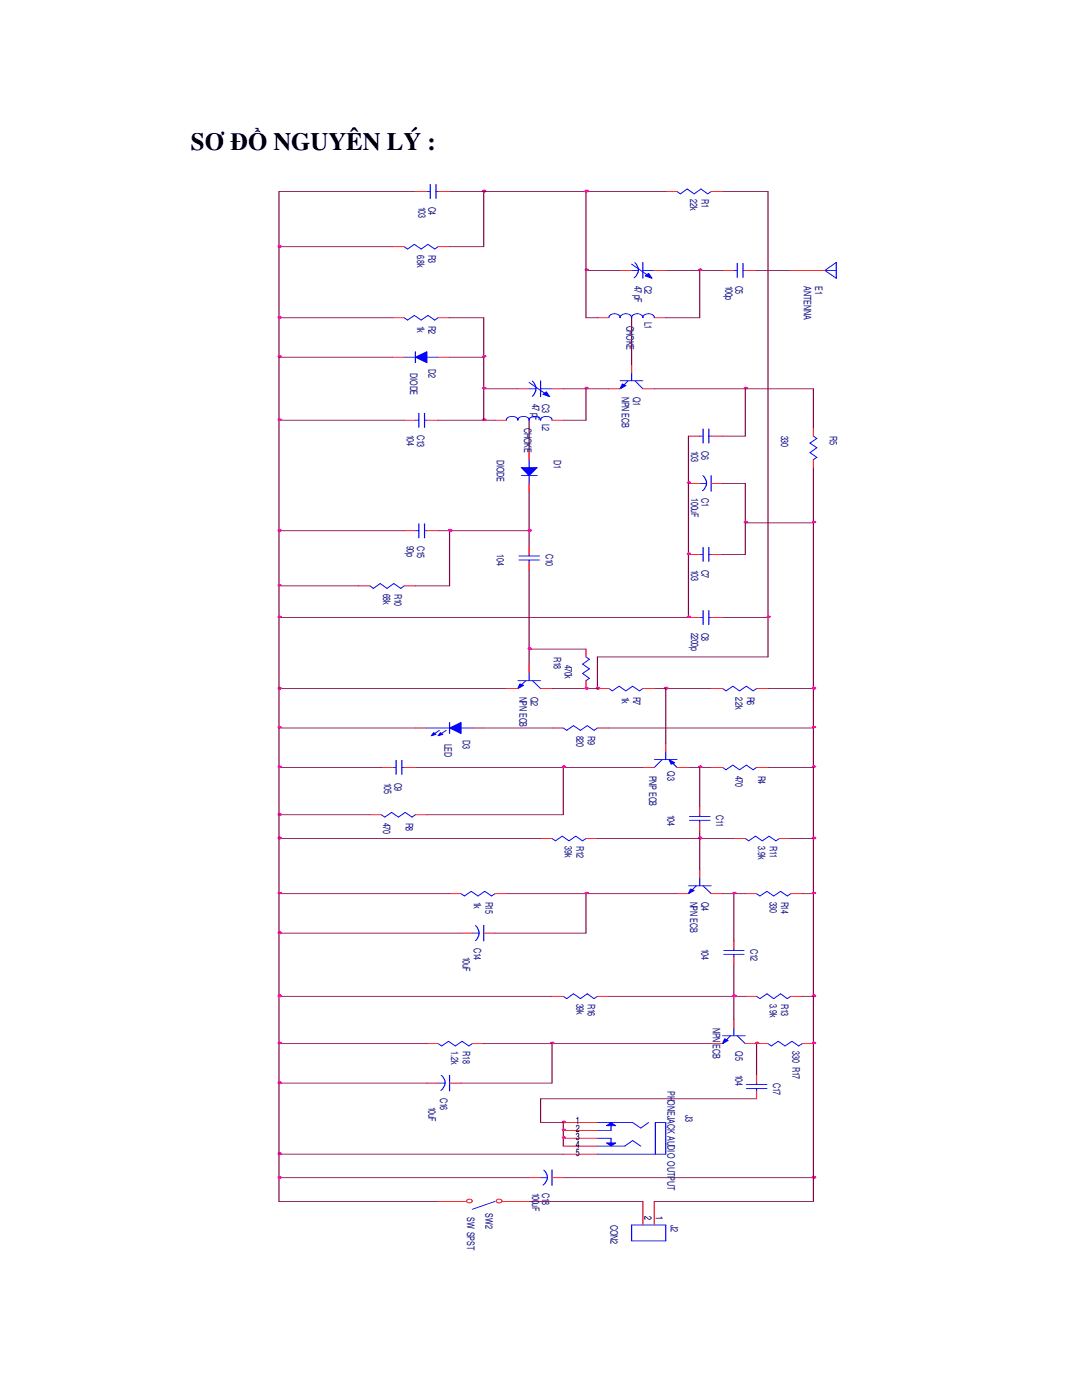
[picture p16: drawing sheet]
<svg xmlns="http://www.w3.org/2000/svg" width="216mm" height="279mm" viewBox="0 0 216 279" stroke-linecap="round" stroke-linejoin="round" font-family="sans-serif">
<defs><g id="words">
<text font-size="5" x="38.1" y="30">SƠ ĐỒ NGUYÊN LÝ :</text>
<g font-size="2" fill="#000080">
<text x="83.5" y="41.2" transform="rotate(90 83.5 41.2)">103</text>
<text x="85.5" y="41.2" transform="rotate(90 85.5 41.2)">C4</text>
<text x="137.7" y="39.8" transform="rotate(90 137.7 39.8)">22k</text>
<text x="140" y="39.8" transform="rotate(90 140 39.8)">R1</text>
<text x="83.2" y="50.8" transform="rotate(90 83.2 50.8)">6.8k</text>
<text x="85.5" y="50.8" transform="rotate(90 85.5 50.8)">R3</text>
<text x="126.6" y="57" transform="rotate(90 126.6 57)">47 pF</text>
<text x="128.6" y="57" transform="rotate(90 128.6 57)">C2</text>
<text x="144.7" y="57" transform="rotate(90 144.7 57)">100p</text>
<text x="146.8" y="57" transform="rotate(90 146.8 57)">C5</text>
<text x="160.4" y="57.1" transform="rotate(90 160.4 57.1)">ANTENNA</text>
<text x="162.6" y="57.1" transform="rotate(90 162.6 57.1)">E1</text>
<text x="83.2" y="65" transform="rotate(90 83.2 65)">1k</text>
<text x="85.5" y="65" transform="rotate(90 85.5 65)">R2</text>
<text x="125" y="65" transform="rotate(90 125 65)">CHOKE</text>
<text x="128.6" y="64.2" transform="rotate(90 128.6 64.2)">L1</text>
<text x="81.9" y="74.5" transform="rotate(90 81.9 74.5)">DIODE</text>
<text x="85.5" y="73.7" transform="rotate(90 85.5 73.7)">D2</text>
<text x="106.2" y="80.6" transform="rotate(90 106.2 80.6)">47 pF</text>
<text x="108.2" y="80.6" transform="rotate(90 108.2 80.6)">C3</text>
<text x="124.1" y="79.2" transform="rotate(90 124.1 79.2)">NPN ECB</text>
<text x="126.4" y="79.2" transform="rotate(90 126.4 79.2)">Q1</text>
<text x="81.2" y="86.9" transform="rotate(90 81.2 86.9)">104</text>
<text x="83.2" y="86.9" transform="rotate(90 83.2 86.9)">C13</text>
<text x="104.6" y="85.5" transform="rotate(90 104.6 85.5)">CHOKE</text>
<text x="108.2" y="84.7" transform="rotate(90 108.2 84.7)">L2</text>
<text x="155.9" y="87" transform="rotate(90 155.9 87)">330</text>
<text x="165.6" y="87" transform="rotate(90 165.6 87)">R5</text>
<text x="99.1" y="91.8" transform="rotate(90 99.1 91.8)">DIODE</text>
<text x="110.5" y="91.8" transform="rotate(90 110.5 91.8)">D1</text>
<text x="137.9" y="90" transform="rotate(90 137.9 90)">103</text>
<text x="140" y="90" transform="rotate(90 140 90)">C6</text>
<text x="137.9" y="99.5" transform="rotate(90 137.9 99.5)">100uF</text>
<text x="140" y="99.5" transform="rotate(90 140 99.5)">C1</text>
<text x="81.2" y="108.9" transform="rotate(90 81.2 108.9)">90p</text>
<text x="83.2" y="108.9" transform="rotate(90 83.2 108.9)">C15</text>
<text x="99.1" y="110.7" transform="rotate(90 99.1 110.7)">104</text>
<text x="108.9" y="110.7" transform="rotate(90 108.9 110.7)">C10</text>
<text x="137.9" y="113.7" transform="rotate(90 137.9 113.7)">103</text>
<text x="140" y="113.7" transform="rotate(90 140 113.7)">C7</text>
<text x="76.5" y="118.5" transform="rotate(90 76.5 118.5)">68k</text>
<text x="78.7" y="118.5" transform="rotate(90 78.7 118.5)">R10</text>
<text x="110.5" y="131.1" transform="rotate(90 110.5 131.1)">R18</text>
<text x="137.9" y="126.2" transform="rotate(90 137.9 126.2)">2200p</text>
<text x="140" y="126.2" transform="rotate(90 140 126.2)">C8</text>
<text x="112.7" y="132.7" transform="rotate(90 112.7 132.7)">470k</text>
<text x="103.7" y="139" transform="rotate(90 103.7 139)">NPN ECB</text>
<text x="105.9" y="139" transform="rotate(90 105.9 139)">Q2</text>
<text x="124.1" y="139" transform="rotate(90 124.1 139)">1k</text>
<text x="126.4" y="139" transform="rotate(90 126.4 139)">R7</text>
<text x="146.8" y="139" transform="rotate(90 146.8 139)">2.2k</text>
<text x="149.1" y="139" transform="rotate(90 149.1 139)">R6</text>
<text x="88.7" y="148.5" transform="rotate(90 88.7 148.5)">LED</text>
<text x="92.3" y="147.7" transform="rotate(90 92.3 147.7)">D3</text>
<text x="115" y="146.9" transform="rotate(90 115 146.9)">820</text>
<text x="117.3" y="146.9" transform="rotate(90 117.3 146.9)">R9</text>
<text x="129.5" y="154.8" transform="rotate(90 129.5 154.8)">PNP ECB</text>
<text x="133.2" y="154" transform="rotate(90 133.2 154)">Q3</text>
<text x="146.8" y="154.8" transform="rotate(90 146.8 154.8)">470</text>
<text x="151.3" y="154.8" transform="rotate(90 151.3 154.8)">R4</text>
<text x="76.7" y="156.2" transform="rotate(90 76.7 156.2)">105</text>
<text x="78.7" y="156.2" transform="rotate(90 78.7 156.2)">C9</text>
<text x="76.5" y="164.2" transform="rotate(90 76.5 164.2)">470</text>
<text x="81" y="164.2" transform="rotate(90 81 164.2)">R8</text>
<text x="133.2" y="162.6" transform="rotate(90 133.2 162.6)">104</text>
<text x="142.9" y="162.6" transform="rotate(90 142.9 162.6)">C11</text>
<text x="112.7" y="168.9" transform="rotate(90 112.7 168.9)">39k</text>
<text x="115" y="168.9" transform="rotate(90 115 168.9)">R12</text>
<text x="151.3" y="168.9" transform="rotate(90 151.3 168.9)">3.9k</text>
<text x="153.6" y="168.9" transform="rotate(90 153.6 168.9)">R11</text>
<text x="94.6" y="180" transform="rotate(90 94.6 180)">1k</text>
<text x="96.9" y="180" transform="rotate(90 96.9 180)">R15</text>
<text x="137.7" y="180" transform="rotate(90 137.7 180)">NPN ECB</text>
<text x="140" y="180" transform="rotate(90 140 180)">Q4</text>
<text x="153.6" y="180" transform="rotate(90 153.6 180)">330</text>
<text x="155.9" y="180" transform="rotate(90 155.9 180)">R14</text>
<text x="92.3" y="191" transform="rotate(90 92.3 191)">10uF</text>
<text x="94.6" y="189.2" transform="rotate(90 94.6 189.2)">C14</text>
<text x="140" y="189.4" transform="rotate(90 140 189.4)">104</text>
<text x="149.7" y="189.4" transform="rotate(90 149.7 189.4)">C12</text>
<text x="115" y="200.4" transform="rotate(90 115 200.4)">39k</text>
<text x="117.3" y="200.4" transform="rotate(90 117.3 200.4)">R16</text>
<text x="153.6" y="200.4" transform="rotate(90 153.6 200.4)">3.9k</text>
<text x="155.9" y="200.4" transform="rotate(90 155.9 200.4)">R13</text>
<text x="90" y="209.8" transform="rotate(90 90 209.8)">1.2k</text>
<text x="92.3" y="209.8" transform="rotate(90 92.3 209.8)">R18</text>
<text x="142.2" y="205.1" transform="rotate(90 142.2 205.1)">NPN ECB</text>
<text x="146.8" y="209.8" transform="rotate(90 146.8 209.8)">Q5</text>
<text x="158.1" y="209.8" transform="rotate(90 158.1 209.8)">330 R17</text>
<text x="146.8" y="214.6" transform="rotate(90 146.8 214.6)">104</text>
<text x="85.5" y="220.9" transform="rotate(90 85.5 220.9)">10uF</text>
<text x="87.8" y="219.2" transform="rotate(90 87.8 219.2)">C16</text>
<text x="133.2" y="217.7" transform="rotate(90 133.2 217.7)">PHONEJACK AUDIO OUTPUT</text>
<text x="154.3" y="216.2" transform="rotate(90 154.3 216.2)">C17</text>
<text x="136.8" y="222.5" transform="rotate(90 136.8 222.5)">J3</text>
<text x="106.2" y="238" transform="rotate(90 106.2 238)">100uF</text>
<text x="108.2" y="238" transform="rotate(90 108.2 238)">C18</text>
<text x="93.2" y="243" transform="rotate(90 93.2 243)">SW SPST</text>
<text x="96.9" y="242.1" transform="rotate(90 96.9 242.1)">SW2</text>
<text x="121.8" y="244.5" transform="rotate(90 121.8 244.5)">CON2</text>
<text x="133.9" y="244.5" transform="rotate(90 133.9 244.5)">J2</text>
</g>
<g font-size="2">
<text x="114.9" y="224.4">1</text>
<text x="114.9" y="225.9">2</text>
<text x="114.9" y="227.5">3</text>
<text x="114.9" y="229.1">4</text>
<text x="114.9" y="230.7">5</text>
<text x="128.6" y="242.6" transform="rotate(90 128.6 242.6)">2</text>
<text x="130.9" y="242.6" transform="rotate(90 130.9 242.6)">1</text>
</g>
</g></defs>
<path d="M55.7 49.2h22.7M55.7 63.4h22.7M55.7 162.6h18.1M160.1 178.4h2.2" fill="none" stroke="#800040" stroke-width=".2"/>
<path d="M55.5 162.4l.5-.1 .1 .2-.3 .3-.3-.2z" fill-rule="evenodd" fill="#f0f"/>
<path d="M55.5 162.4l.5-.1 .1 .2-.3 .3-.3-.2z" fill="none" stroke="#f0f" stroke-width=".2"/>
<path d="M55.7 63.4v7.9M55.7 83.9h24.9" fill="none" stroke="#800040" stroke-width=".2"/>
<path d="M55.5 71h.3l.3 .1-.3 .2-.3-.1z" fill-rule="evenodd" fill="#f0f"/>
<path d="M55.5 71h.3l.3 .1-.3 .2-.3-.1z" fill="none" stroke="#f0f" stroke-width=".2"/>
<path d="M55.7 105.9h24.9M55.7 137.4h45.3" fill="none" stroke="#800040" stroke-width=".2"/>
<path d="M76.1 162.6l.7 .5 1.3-1 1.4 1 1.4-1 1.3 1 .7-.5M94.2 186.2h1.4M94.9 184.7l.4 .6 .3 .9M95.6 186.2l-.3 1-.4 .5M96.5 184.7v3.1" fill="none" stroke="#00f" stroke-width=".2"/>
<path d="M73.8 162.6h2.3M82.9 162.6h2.3M92 186.2h2.2M96.5 186.2h2.3" fill="none" stroke="#f00" stroke-width=".2"/>
<path d="M55.5 137.2l.5-.1 .1 .2-.3 .3-.3-.1z" fill-rule="evenodd" fill="#f0f"/>
<path d="M55.5 137.2l.5-.1 .1 .2-.3 .3-.3-.1z" fill="none" stroke="#f0f" stroke-width=".2"/>
<path d="M112.4 235h49.9" fill="none" stroke="#800040" stroke-width=".2"/>
<path d="M162.1 234.8l.3-.1 .3 .1a.3 .3 0 0 1-.3 .4 .3 .3 0 0 1-.3-.4z" fill-rule="evenodd" fill="#f0f"/>
<path d="M162.1 234.8l.3-.1 .3 .1a.3 .3 0 0 1-.3 .4 .3 .3 0 0 1-.3-.4z" fill="none" stroke="#f0f" stroke-width=".2"/>
<path d="M55.7 38.2v11" fill="none" stroke="#800040" stroke-width=".2"/>
<path d="M55.5 49h.5l.1 .1-.3 .3-.3-.1z" fill-rule="evenodd" fill="#f0f"/>
<path d="M55.5 49h.5l.1 .1-.3 .3-.3-.1z" fill="none" stroke="#f0f" stroke-width=".2"/>
<path d="M112.4 224v1.6" fill="none" stroke="#800040" stroke-width=".2"/>
<path d="M112.2 223.8l.3-.1 .3 .1a.3 .3 0 0 1-.3 .4 .3 .3 0 0 1-.3-.4z" fill-rule="evenodd" fill="#f0f"/>
<path d="M112.2 223.8l.3-.1 .3 .1a.3 .3 0 0 1-.3 .4 .3 .3 0 0 1-.3-.4z" fill="none" stroke="#f0f" stroke-width=".2"/>
<path d="M103.5 111.8h4.2M103.5 111h4.2M105.6 110.7v.3M105.6 111.8v.4" fill="none" stroke="#00f" stroke-width=".2"/>
<path d="M105.6 109.1v1.6M105.6 112.2v1.6" fill="none" stroke="#f00" stroke-width=".2"/>
<path d="M108.3 78.7l.7-.5 .7 1z" fill="#00f"/>
<path d="M105.6 77.6h1.3M105.6 76.3l3.2 2.2M106.2 76l.6 .9 .1 .7M106.9 77.6a2.15 2.15 0 0 1-.7 1.5M107.9 76v3.2M107.9 77.6h2.3M108.3 78.7l.7-.5 .7 1zM85.2 145.3h4.5M89.7 144.2v2.2M92 145.3h2.2" fill="none" stroke="#00f" stroke-width=".2"/>
<path d="M103.3 77.6h2.3M110.2 77.6h2.2" fill="none" stroke="#f00" stroke-width=".2"/>
<path d="M144.2 123.2h9M55.7 167.3v11.1M116.9 178.4v7.8" fill="none" stroke="#800040" stroke-width=".2"/>
<path d="M89.7 145.3l2.3-1.1v2.2z" fill-rule="evenodd" fill="#00f"/>
<path d="M89.7 145.3l2.3-1.1v2.2z" fill="none" stroke="#00f" stroke-width=".2"/>
<path d="M86.5 146.2l.5 .4-.9 .3z" fill-rule="evenodd" fill="#00f"/>
<path d="M86.5 146.2l.5 .4-.9 .3z" fill="none" stroke="#00f" stroke-width=".2"/>
<path d="M87.9 146.2l.4 .4-.9 .3z" fill-rule="evenodd" fill="#00f"/>
<path d="M87.7 145.8l-1.4 .9M87.9 146.2l.4 .4-.9 .3zM89 145.8l-1.3 .9" fill="none" stroke="#00f" stroke-width=".2"/>
<path d="M82.9 145.3h2.3M94.2 145.3h2.3" fill="none" stroke="#f00" stroke-width=".2"/>
<path d="M55.7 71.3h22.7M126 63.4v9.5M96.5 83.9h2.3M105.6 83.9v6.3M89.7 105.9v11M105.6 105.9v3.2M101 178.4h15.9M55.7 186.2v12.6M146.4 198.8v4.7" fill="none" stroke="#800040" stroke-width=".2"/>
<path d="M96.3 83.6h.5l.2 .1-.6 .1z" fill-rule="evenodd" fill="#f0f"/>
<path d="M96.3 83.6h.5l.2 .1-.6 .1z" fill="none" stroke="#f0f" stroke-width=".2"/>
<path d="M151 54h6.8M55.7 153.2v9.4M112.4 153.2v9.4M107.9 219.3h43.1M112.4 225.6v1.6" fill="none" stroke="#800040" stroke-width=".2"/>
<path d="M146.4 54h.7M147.1 52.5v2.9M148.3 54h.4M148.3 52.5v2.9M92 178.4l.7 .4 1.3-.9 1.4 .9 1.3-.9 1.4 .9 .7-.4M110.2 167.3l.6 .5 1.4-.9 1.3 .9 1.4-.9 1.3 .9 .7-.5" fill="none" stroke="#00f" stroke-width=".2"/>
<path d="M144.2 54h2.2M148.7 54h2.3M89.7 178.4h2.3M98.8 178.4h2.2M107.9 167.3h2.3M116.9 167.3h2.3" fill="none" stroke="#f00" stroke-width=".2"/>
<path d="M112.3 225.3l.6 .1-.6 .2-.1-.2z" fill-rule="evenodd" fill="#f0f"/>
<path d="M112.3 225.3l.6 .1-.6 .2-.1-.2z" fill="none" stroke="#f0f" stroke-width=".2"/>
<path d="M112.3 226.9l.6 .1-.6 .1-.1-.1z" fill-rule="evenodd" fill="#f0f"/>
<path d="M112.3 226.9l.6 .1-.6 .1-.1-.1z" fill="none" stroke="#f0f" stroke-width=".2"/>
<path d="M132.8 54h6.8M105.6 129.5v3.2M55.7 239.8h31.7" fill="none" stroke="#800040" stroke-width=".2"/>
<path d="M123.7 76h4.6M125.3 76l-1.6 1.6M126 74.4v1.6M126.7 76l1.6 1.6M126 244.5h6.8v3.2h-6.8z" fill="none" stroke="#00f" stroke-width=".2"/>
<path d="M128.3 239.8v4.7M130.6 239.8v4.7" fill="none" stroke="#f00" stroke-width=".2"/>
<path d="M124.2 76.6l.7 .4-1.2 .6z" fill="#00f"/>
<path d="M124.2 76.6l.7 .4-1.2 .6z" fill="none" stroke="#00f" stroke-width=".2"/>
<path d="M121.5 77.6h2.2M126 72.9v1.5M128.3 77.6h2.3" fill="none" stroke="#f00" stroke-width=".2"/>
<path d="M55.7 167.3h52.2" fill="none" stroke="#800040" stroke-width=".2"/>
<path d="M55.5 167.1l.3-.1 .3 .1a.3 .3 0 0 1-.3 .4 .3 .3 0 0 1-.3-.4z" fill-rule="evenodd" fill="#f0f"/>
<path d="M55.5 167.1l.3-.1 .3 .1a.3 .3 0 0 1-.3 .4 .3 .3 0 0 1-.3-.4z" fill="none" stroke="#f0f" stroke-width=".2"/>
<path d="M148.7 96.5v7.9" fill="none" stroke="#800040" stroke-width=".2"/>
<path d="M148.6 104.1l.4-.1 .1 .2-.3 .2-.3-.2z" fill-rule="evenodd" fill="#f0f"/>
<path d="M148.6 104.1l.4-.1 .1 .2-.3 .2-.3-.2z" fill="none" stroke="#f0f" stroke-width=".2"/>
<path d="M132.8 137.4h9.1" fill="none" stroke="#800040" stroke-width=".2"/>
<path d="M132.6 137.2l.5-.1 .2 .2-.4 .3-.3-.1z" fill-rule="evenodd" fill="#f0f"/>
<path d="M132.6 137.2l.5-.1 .2 .2-.4 .3-.3-.1z" fill="none" stroke="#f0f" stroke-width=".2"/>
<path d="M96.5 38.2v11" fill="none" stroke="#800040" stroke-width=".2"/>
<path d="M96.3 38l.3-.1 .3 .1a.3 .3 0 0 1-.3 .4 .3 .3 0 0 1-.3-.4z" fill-rule="evenodd" fill="#f0f"/>
<path d="M96.3 38l.3-.1 .3 .1a.3 .3 0 0 1-.3 .4 .3 .3 0 0 1-.3-.4z" fill="none" stroke="#f0f" stroke-width=".2"/>
<path d="M73.8 116.9l.7 .5 1.4-.9 1.3 .9 1.4-.9 1.4 .9 .6-.5M151 178.4l.6 .4 1.4-.9 1.4 .9 1.3-.9 1.4 .9 .7-.4M87.4 208.3l.7 .4 1.4-.9 1.3 .9 1.4-.9 1.4 .9 .6-.4" fill="none" stroke="#00f" stroke-width=".2"/>
<path d="M71.5 116.9h2.3M80.6 116.9h2.3M148.7 178.4h2.3M157.8 178.4h2.3M85.2 208.3h2.2M94.2 208.3h2.3" fill="none" stroke="#f00" stroke-width=".2"/>
<path d="M55.7 83.9v22M139.6 165.8v1.5M107.9 219.3v4.7" fill="none" stroke="#800040" stroke-width=".2"/>
<path d="M55.5 105.7l.5-.1 .1 .2-.3 .3-.3-.1z" fill-rule="evenodd" fill="#f0f"/>
<path d="M55.5 105.7l.5-.1 .1 .2-.3 .3-.3-.1z" fill="none" stroke="#f0f" stroke-width=".2"/>
<path d="M137.4 176.8h4.5M138.9 176.8l-1.5 1.6M139.6 175.2v1.6M140.3 176.8l1.6 1.6M87.4 216.2h1.4M88.1 214.6l.6 .8 .1 .8M88.8 216.2l-.2 .6-.6 .8M89.7 214.6v3.1" fill="none" stroke="#00f" stroke-width=".2"/>
<path d="M85.2 216.2h2.2M89.7 216.2h2.3" fill="none" stroke="#f00" stroke-width=".2"/>
<path d="M137.8 177.4l.7 .3-1.1 .7z" fill="#00f"/>
<path d="M137.8 177.4l.7 .3-1.1 .7z" fill="none" stroke="#00f" stroke-width=".2"/>
<path d="M135.1 178.4h2.3M139.6 173.6v1.6M141.9 178.4h2.3" fill="none" stroke="#f00" stroke-width=".2"/>
<path d="M139.6 54h4.6" fill="none" stroke="#800040" stroke-width=".2"/>
<path d="M139.5 53.7l.6 .1a.42 .42 0 0 1-.7 0z" fill-rule="evenodd" fill="#f0f"/>
<path d="M139.5 53.7l.6 .1a.42 .42 0 0 1-.7 0z" fill="none" stroke="#f0f" stroke-width=".2"/>
<path d="M55.7 38.2h27.2M55.7 49.2v14.2M139.6 54v9.4M112.4 83.9h4.5M55.7 116.9h15.8" fill="none" stroke="#800040" stroke-width=".2"/>
<path d="M55.5 63.2l.3-.1 .3 .1a.3 .3 0 0 1-.3 .3 .3 .3 0 0 1-.3-.3z" fill-rule="evenodd" fill="#f0f"/>
<path d="M55.5 63.2l.3-.1 .3 .1a.3 .3 0 0 1-.3 .3 .3 .3 0 0 1-.3-.3z" fill="none" stroke="#f0f" stroke-width=".2"/>
<path d="M89.7 38.2h6.8M89.7 105.9h15.9M137.4 110.7v12.5M82.9 153.2h29.5M162.3 145.3v7.9M144.2 178.4h2.2M55.7 235v4.8M112.4 227.2v1.5" fill="none" stroke="#800040" stroke-width=".2"/>
<path d="M162.2 152.9l.6 .1a.42 .42 0 0 1-.7 0z" fill-rule="evenodd" fill="#f0f"/>
<path d="M162.2 152.9l.6 .1a.42 .42 0 0 1-.7 0z" fill="none" stroke="#f0f" stroke-width=".2"/>
<path d="M121 224.7l.9-.7 1 .7z" fill="#00f"/>
<path d="M121 224.7l.9-.7 1 .7z" fill="none" stroke="#00f" stroke-width=".2"/>
<path d="M121 228.1h1.9l-1 .6z" fill="#00f"/>
<path d="M119.2 224h7l1.6 1.1 1.6-1.1M119.2 230.3h13.6v-6.3h-2v6.3M119.2 228.7h5.5l1.5-1.1 1.6 1.1M119.2 227.2h2.7v.9M121 228.1h1.9l-1 .6zM121.9 224.7v.9h-2.7" fill="none" stroke="#00f" stroke-width=".2"/>
<path d="M112.4 224h6.8M112.4 225.6h6.8M112.4 227.2h6.8M112.4 228.7h6.8M112.4 230.3h6.8" fill="none" stroke="#f00" stroke-width=".2"/>
<path d="M87.4 83.9h9.1M162.3 178.4v20.4" fill="none" stroke="#800040" stroke-width=".2"/>
<path d="M162.1 198.6l.3-.1 .3 .1a.29 .29 0 0 1-.3 .4 .29 .29 0 0 1-.3-.4z" fill-rule="evenodd" fill="#f0f"/>
<path d="M162.1 198.6l.3-.1 .3 .1a.29 .29 0 0 1-.3 .4 .29 .29 0 0 1-.3-.4z" fill="none" stroke="#f0f" stroke-width=".2"/>
<path d="M139.6 96.5h1.4M140.3 94.9a1.91 1.91 0 0 1-.1 3.1M141.9 94.9v3.1M144.2 137.4l.7 .5 1.3-1 1.4 1 1.3-1 1.4 1 .7-.5" fill="none" stroke="#00f" stroke-width=".2"/>
<path d="M137.4 96.5h2.2M141.9 96.5h2.3M141.9 137.4h2.3M151 137.4h2.2" fill="none" stroke="#f00" stroke-width=".2"/>
<path d="M144.2 87h4.5M105.6 113.8v15.7M110.2 137.4h6.7M55.7 230.3h56.7" fill="none" stroke="#800040" stroke-width=".2"/>
<path d="M55.5 230.1l.3-.1 .3 .1a.3 .3 0 0 1-.3 .4 .3 .3 0 0 1-.3-.4z" fill-rule="evenodd" fill="#f0f"/>
<path d="M55.5 230.1l.3-.1 .3 .1a.3 .3 0 0 1-.3 .4 .3 .3 0 0 1-.3-.4z" fill="none" stroke="#f0f" stroke-width=".2"/>
<path d="M80.6 71.3h2.3M82.9 70.2v2.2M85.2 71.3h2.2M139.6 123.2h.7M140.3 121.8v2.9M141.4 123.2h.5M141.4 121.8v2.9" fill="none" stroke="#00f" stroke-width=".2"/>
<path d="M137.4 123.2h2.2M141.9 123.2h2.3" fill="none" stroke="#f00" stroke-width=".2"/>
<path d="M82.9 71.3l2.3-1.1v2.2z" fill-rule="evenodd" fill="#00f"/>
<path d="M80.6 63.4l.7 .5 1.4-1 1.3 1 1.4-1 1.3 1 .7-.5M82.9 71.3l2.3-1.1v2.2zM139.6 110.7h.7M140.3 109.2v2.9M141.4 110.7h.5M141.4 109.2v2.9" fill="none" stroke="#00f" stroke-width=".2"/>
<path d="M78.4 71.3h2.2M78.4 63.4h2.2M87.4 71.3h2.3M87.4 63.4h2.3M137.4 110.7h2.2M141.9 110.7h2.3" fill="none" stroke="#f00" stroke-width=".2"/>
<path d="M144.2 110.7h4.5M112.4 153.2h15.9M121.5 198.8h24.9M162.3 235v4.8" fill="none" stroke="#800040" stroke-width=".2"/>
<path d="M112.2 152.9l.3-.1 .4 .2-.4 .2-.3-.1z" fill-rule="evenodd" fill="#f0f"/>
<path d="M112.2 152.9l.3-.1 .4 .2-.4 .2-.3-.1z" fill="none" stroke="#f0f" stroke-width=".2"/>
<path d="M96.5 38.2h20.4M116.9 54h6.8M96.5 77.6v6.3M144.2 96.5h4.5M92 216.2h18.2M162.3 208.3v26.7" fill="none" stroke="#800040" stroke-width=".2"/>
<g fill="none" stroke="#00f" stroke-width=".2">
<path d="M121.5 63.4a1.2 1.2 0 0 1 1.1-.8 1.2 1.2 0 0 1 1.1 .8 1.23 1.23 0 0 1 1.2-.8 1.23 1.23 0 0 1 1.1 .8 1.21 1.21 0 0 1 1.1-.8 1.21 1.21 0 0 1 1.2 .8M128.3 63.4a1.22 1.22 0 0 1 1.1-.8 1.22 1.22 0 0 1 1.2 .8M82.9 105.9h.7M83.6 104.5v2.9M84.7 105.9h.5M84.7 104.5v2.9M116.9 131.1l.7 .5-1.4 .9 1.4 1-1.4 .9 1.4 1-.7 .4M78.4 153.2h.6M79 151.7v2.9M80.2 153.2h.4M80.2 151.7v2.9M112.4 145.3l.7 .5 1.3-1 1.4 1 1.4-1 1.3 1 .7-.5"/>
<path d="M137.6 163.7h4.1M137.6 162.9h4.1M139.6 162.6v.3M139.6 163.7v.5"/>
</g>
<path d="M119.2 63.4h2.3M130.6 63.4h2.2M80.6 105.9h2.3M85.2 105.9h2.2M116.9 129.5v1.6M116.9 135.8v1.6M76.1 153.2h2.3M80.6 153.2h2.3M110.2 145.3h2.2M119.2 145.3h2.3M139.6 161v1.6M139.6 164.2v1.6" fill="none" stroke="#f00" stroke-width=".2"/>
<path d="M116.8 53.7l.6 .1a.42 .42 0 0 1-.7 0z" fill-rule="evenodd" fill="#f0f"/>
<path d="M116.8 53.7l.6 .1a.42 .42 0 0 1-.7 0z" fill="none" stroke="#f0f" stroke-width=".2"/>
<path d="M85.2 38.2h.7M85.9 36.8v2.8M87 38.2h.4M87 36.8v2.8M164.6 54l2.3-1.6v3.1zM164.6 54h2.3M144.4 190.5h4.1M144.4 189.7h4.1M146.4 189.4v.3M146.4 190.5v.5" fill="none" stroke="#00f" stroke-width=".2"/>
<path d="M82.9 38.2h2.3M87.4 38.2h2.3M157.8 54h6.8M146.4 187.8v1.6M146.4 191v1.5" fill="none" stroke="#f00" stroke-width=".2"/>
<path d="M137.4 87v9.5M55.7 116.9v6.3M153.2 137.4h9.1M153.2 153.2h9.1" fill="none" stroke="#800040" stroke-width=".2"/>
<path d="M137.2 96.2h.4l.2 .1-.3 .2-.4-.2z" fill-rule="evenodd" fill="#f0f"/>
<path d="M137.2 96.2h.4l.2 .1-.3 .2-.4-.2z" fill="none" stroke="#f0f" stroke-width=".2"/>
<path d="M119.2 131.1v6.3M96.5 145.3h13.7M146.4 178.4v9.4M160.1 198.8h2.2M55.7 230.3v4.7" fill="none" stroke="#800040" stroke-width=".2"/>
<path d="M148.7 167.3l.7 .5 1.3-.9 1.4 .9 1.4-.9 1.3 .9 .7-.5M151 198.8l.6 .5 1.4-1 1.4 1 1.3-1 1.4 1 .7-.5" fill="none" stroke="#00f" stroke-width=".2"/>
<path d="M146.4 167.3h2.3M155.5 167.3h2.3M148.7 198.8h2.3M157.8 198.8h2.3" fill="none" stroke="#f00" stroke-width=".2"/>
<path d="M119 137.2l.5-.1 .2 .2-.4 .3-.3-.1z" fill-rule="evenodd" fill="#f0f"/>
<path d="M119 137.2l.5-.1 .2 .2-.4 .3-.3-.1z" fill="none" stroke="#f0f" stroke-width=".2"/>
<path d="M107.9 235h1.3M108.5 233.5a1.88 1.88 0 0 1 .7 1.5M109.2 235l-.1 .7-.7 .8M110.2 233.5v3.1" fill="none" stroke="#00f" stroke-width=".2"/>
<path d="M105.6 235h2.3M110.2 235h2.2" fill="none" stroke="#f00" stroke-width=".2"/>
<path d="M151 208.3v6.3" fill="none" stroke="#800040" stroke-width=".2"/>
<path d="M150.9 208l.5 .1a.42 .42 0 0 1-.7 0z" fill-rule="evenodd" fill="#f0f"/>
<path d="M150.9 208l.5 .1a.42 .42 0 0 1-.7 0z" fill="none" stroke="#f0f" stroke-width=".2"/>
<path d="M110.2 208.3h31.7" fill="none" stroke="#800040" stroke-width=".2"/>
<path d="M110 208h.4l.2 .1-.4 .2-.3-.2z" fill-rule="evenodd" fill="#f0f"/>
<path d="M110 208h.4l.2 .1-.4 .2-.3-.2z" fill="none" stroke="#f0f" stroke-width=".2"/>
<path d="M144.2 206.7h4.5M145.8 206.7l-1.6 1.6M146.4 205.1v1.6M147.1 206.7l1.6 1.6" fill="none" stroke="#00f" stroke-width=".2"/>
<path d="M144.6 207.3l.7 .3-1.1 .7z" fill="#00f"/>
<path d="M104 94.9h3.2M105.6 91.7v1.6M105.6 94.9v1.6M144.6 207.3l.7 .3-1.1 .7z" fill="none" stroke="#00f" stroke-width=".2"/>
<path d="M141.9 208.3h2.3M146.4 203.5v1.6M148.7 208.3h2.3" fill="none" stroke="#f00" stroke-width=".2"/>
<path d="M104 93.3h3.2l-1.6 1.6z" fill-rule="evenodd" fill="#00f"/>
<path d="M104 93.3h3.2l-1.6 1.6z" fill="none" stroke="#00f" stroke-width=".2"/>
<path d="M105.6 90.2v1.5M105.6 96.5v1.5" fill="none" stroke="#f00" stroke-width=".2"/>
<path d="M116.9 77.6h4.6" fill="none" stroke="#800040" stroke-width=".2"/>
<path d="M116.8 77.3l.6 .1a.42 .42 0 0 1-.7 0z" fill-rule="evenodd" fill="#f0f"/>
<path d="M116.8 77.3l.6 .1a.42 .42 0 0 1-.7 0z" fill="none" stroke="#f0f" stroke-width=".2"/>
<path d="M162.3 137.4v7.9" fill="none" stroke="#800040" stroke-width=".2"/>
<path d="M162.1 145.1l.3-.1 .4 .1a.42 .42 0 0 1-.7 0z" fill-rule="evenodd" fill="#f0f"/>
<path d="M162.1 145.1l.3-.1 .4 .1a.42 .42 0 0 1-.7 0z" fill="none" stroke="#f0f" stroke-width=".2"/>
<path d="M153.2 123.2v7.9M110.2 208.3v7.9M55.7 235h49.9" fill="none" stroke="#800040" stroke-width=".2"/>
<path d="M55.5 234.8h.5l.1 .2-.3 .2-.3-.1z" fill-rule="evenodd" fill="#f0f"/>
<path d="M55.5 234.8h.5l.1 .2-.3 .2-.3-.1z" fill="none" stroke="#f0f" stroke-width=".2"/>
<path d="M162.3 167.3v11.1" fill="none" stroke="#800040" stroke-width=".2"/>
<path d="M162.1 178.2l.3-.1 .4 .1a.42 .42 0 0 1-.7 0z" fill-rule="evenodd" fill="#f0f"/>
<path d="M162.1 178.2l.3-.1 .4 .1a.42 .42 0 0 1-.7 0z" fill="none" stroke="#f0f" stroke-width=".2"/>
<path d="M132.8 63.4h6.8M105.6 129.5h11.3" fill="none" stroke="#800040" stroke-width=".2"/>
<path d="M105.4 129.3l.3-.1 .3 .1a.3 .3 0 0 1-.3 .4 .3 .3 0 0 1-.3-.4z" fill-rule="evenodd" fill="#f0f"/>
<path d="M105.4 129.3l.3-.1 .3 .1a.3 .3 0 0 1-.3 .4 .3 .3 0 0 1-.3-.4z" fill="none" stroke="#f0f" stroke-width=".2"/>
<path d="M141.9 153.2h-2.3v7.8" fill="none" stroke="#800040" stroke-width=".2"/>
<path d="M139.5 152.9l.6 .1a.42 .42 0 0 1-.7 0z" fill-rule="evenodd" fill="#f0f"/>
<path d="M139.5 152.9l.6 .1a.42 .42 0 0 1-.7 0z" fill="none" stroke="#f0f" stroke-width=".2"/>
<path d="M89.7 63.4h6.8M105.6 98v7.9M55.7 137.4v7.9M121.5 145.3h40.8" fill="none" stroke="#800040" stroke-width=".2"/>
<path d="M105.4 105.7l.3-.1 .3 .1a.3 .3 0 0 1-.3 .4 .3 .3 0 0 1-.3-.4z" fill-rule="evenodd" fill="#f0f"/>
<path d="M105.4 105.7l.3-.1 .3 .1a.3 .3 0 0 1-.3 .4 .3 .3 0 0 1-.3-.4z" fill="none" stroke="#f0f" stroke-width=".2"/>
<path d="M139.6 87h.7M140.3 85.6v2.8M141.4 87h.5M141.4 85.6v2.8M103.3 135.8h4.6M104.9 135.8l-1.6 1.6M105.6 134.3v1.5M106.3 135.8l1.6 1.6" fill="none" stroke="#00f" stroke-width=".2"/>
<path d="M137.4 87h2.2M141.9 87h2.3" fill="none" stroke="#f00" stroke-width=".2"/>
<path d="M103.8 136.5l.7 .3-1.2 .6z" fill="#00f"/>
<path d="M103.8 136.5l.7 .3-1.2 .6zM148.9 217.3h4.1M148.9 216.5h4.1M151 216.2v.3M151 217.3v.4" fill="none" stroke="#00f" stroke-width=".2"/>
<path d="M101 137.4h2.3M105.6 132.7v1.6M107.9 137.4h2.3M151 214.6v1.6M151 217.7v1.6" fill="none" stroke="#f00" stroke-width=".2"/>
<path d="M116.9 77.6v6.3M130.6 77.6h18.1" fill="none" stroke="#800040" stroke-width=".2"/>
<path d="M148.6 77.3h.4l.1 .1-.3 .2-.3-.2z" fill-rule="evenodd" fill="#f0f"/>
<path d="M148.6 77.3h.4l.1 .1-.3 .2-.3-.2z" fill="none" stroke="#f0f" stroke-width=".2"/>
<path d="M130.6 137.4h2.2M55.7 153.2h20.4M162.3 153.2v14.1" fill="none" stroke="#800040" stroke-width=".2"/>
<path d="M162.1 167.1l.3-.1 .3 .1a.29 .29 0 0 1-.3 .4 .29 .29 0 0 1-.3-.4z" fill-rule="evenodd" fill="#f0f"/>
<path d="M162.1 167.1l.3-.1 .3 .1a.29 .29 0 0 1-.3 .4 .29 .29 0 0 1-.3-.4z" fill="none" stroke="#f0f" stroke-width=".2"/>
<path d="M80.6 49.2l.7 .5 1.4-.9 1.3 .9 1.4-.9 1.3 .9 .7-.5M82.9 83.9h.7M83.6 82.5v2.8M84.7 83.9h.5M84.7 82.5v2.8" fill="none" stroke="#00f" stroke-width=".2"/>
<path d="M78.4 49.2h2.2M87.4 49.2h2.3M80.6 83.9h2.3M85.2 83.9h2.2" fill="none" stroke="#f00" stroke-width=".2"/>
<path d="M137.4 153.2h2.2M55.7 186.2h36.3" fill="none" stroke="#800040" stroke-width=".2"/>
<path d="M55.5 186h.5l.1 .1-.3 .3-.3-.1z" fill-rule="evenodd" fill="#f0f"/>
<path d="M55.5 186h.5l.1 .1-.3 .3-.3-.1z" fill="none" stroke="#f0f" stroke-width=".2"/>
<path d="M162.3 93.3v11.1M119.2 131.1h34M55.7 198.8v9.5h29.5" fill="none" stroke="#800040" stroke-width=".2"/>
<path d="M55.5 208l.3-.1 .3 .2-.3 .2-.3-.1z" fill-rule="evenodd" fill="#f0f"/>
<path d="M55.5 208l.3-.1 .3 .2-.3 .2-.3-.1z" fill="none" stroke="#f0f" stroke-width=".2"/>
<path d="M116.9 54v9.4M96.5 71.3v6.3M55.7 145.3h27.2M96.5 208.3h13.7" fill="none" stroke="#800040" stroke-width=".2"/>
<path d="M112.4 198.8l.7 .5 1.3-1 1.4 1 1.4-1 1.3 1 .7-.5" fill="none" stroke="#00f" stroke-width=".2"/>
<path d="M110.2 198.8h2.2M119.2 198.8h2.3" fill="none" stroke="#f00" stroke-width=".2"/>
<path d="M55.5 145l.6 .1-.5 .2-.1-.2z" fill-rule="evenodd" fill="#f0f"/>
<path d="M55.5 145l.6 .1-.5 .2-.1-.2z" fill="none" stroke="#f0f" stroke-width=".2"/>
<path d="M153.2 38.2v85M148.7 104.4h13.6" fill="none" stroke="#800040" stroke-width=".2"/>
<path d="M153.1 123l.6 .1-.3 .1h-.3z" fill-rule="evenodd" fill="#f0f"/>
<path d="M153.1 123l.6 .1-.3 .1h-.3z" fill="none" stroke="#f0f" stroke-width=".2"/>
<path d="M96.5 77.6h6.8" fill="none" stroke="#800040" stroke-width=".2"/>
<path d="M96.3 77.3h.3l.4 .1-.4 .2-.3-.1z" fill-rule="evenodd" fill="#f0f"/>
<path d="M96.3 77.3h.3l.4 .1-.4 .2-.3-.1z" fill="none" stroke="#f0f" stroke-width=".2"/>
<path d="M96.5 63.4v7.9M148.7 104.4v6.3" fill="none" stroke="#800040" stroke-width=".2"/>
<path d="M153.2 208.3l.7 .4 1.4-.9 1.3 .9 1.4-.9 1.4 .9 .7-.4" fill="none" stroke="#00f" stroke-width=".2"/>
<path d="M151 208.3h2.2M160.1 208.3h2.2" fill="none" stroke="#f00" stroke-width=".2"/>
<path d="M96.3 71h.3l.4 .1-.4 .2-.3-.1z" fill-rule="evenodd" fill="#f0f"/>
<path d="M96.3 71h.3l.4 .1-.4 .2-.3-.1z" fill="none" stroke="#f0f" stroke-width=".2"/>
<path d="M162.3 198.8v9.5M130.6 239.8h31.7" fill="none" stroke="#800040" stroke-width=".2"/>
<path d="M162.2 208l.6 .1a.42 .42 0 0 1-.7 0z" fill-rule="evenodd" fill="#f0f"/>
<path d="M162.2 208l.6 .1a.42 .42 0 0 1-.7 0z" fill="none" stroke="#f0f" stroke-width=".2"/>
<path d="M144.2 38.2h9M116.9 63.4h2.3M55.7 123.2h81.7" fill="none" stroke="#800040" stroke-width=".2"/>
<path d="M137.2 123l.6 .1-.3 .1h-.3z" fill-rule="evenodd" fill="#f0f"/>
<path d="M137.2 123l.6 .1-.3 .1h-.3z" fill="none" stroke="#f0f" stroke-width=".2"/>
<path d="M55.5 123l.6 .1-.3 .1h-.3z" fill-rule="evenodd" fill="#f0f"/>
<path d="M55.5 123l.6 .1-.3 .1h-.3z" fill="none" stroke="#f0f" stroke-width=".2"/>
<path d="M121.5 137.4l.7 .5 1.3-1 1.4 1 1.3-1 1.4 1 .7-.5" fill="none" stroke="#00f" stroke-width=".2"/>
<path d="M119.2 137.4h2.3M128.3 137.4h2.3" fill="none" stroke="#f00" stroke-width=".2"/>
<path d="M55.7 71.3v12.6M89.7 71.3h6.8M55.7 162.6v4.7M105.6 239.8h22.7" fill="none" stroke="#800040" stroke-width=".2"/>
<path d="M55.5 83.6h.5l.1 .1-.6 .1z" fill-rule="evenodd" fill="#f0f"/>
<path d="M55.5 83.6h.5l.1 .1-.6 .1z" fill="none" stroke="#f0f" stroke-width=".2"/>
<path d="M162.3 87l.7 .5-1.4 .9 1.4 1-1.4 .9 1.4 1-.7 .4" fill="none" stroke="#00f" stroke-width=".2"/>
<path d="M162.3 85.4v1.6M162.3 91.7v1.6" fill="none" stroke="#f00" stroke-width=".2"/>
<path d="M55.7 145.3v7.9M139.6 167.3v6.3" fill="none" stroke="#800040" stroke-width=".2"/>
<path d="M55.5 152.9l.3-.1 .3 .2-.3 .2-.3-.1z" fill-rule="evenodd" fill="#f0f"/>
<path d="M55.5 152.9l.3-.1 .3 .2-.3 .2-.3-.1z" fill="none" stroke="#f0f" stroke-width=".2"/>
<path d="M116.9 178.4h18.2" fill="none" stroke="#800040" stroke-width=".2"/>
<path d="M116.7 178.2l.4-.1 .3 .1a.42 .42 0 0 1-.7 0z" fill-rule="evenodd" fill="#f0f"/>
<path d="M116.7 178.2l.4-.1 .3 .1a.42 .42 0 0 1-.7 0z" fill="none" stroke="#f0f" stroke-width=".2"/>
<path d="M112.4 77.6h4.5M146.4 192.5v6.3M55.7 208.3v7.9h29.5" fill="none" stroke="#800040" stroke-width=".2"/>
<path d="M55.5 215.9l.3-.1 .3 .1a.3 .3 0 0 1-.3 .4 .3 .3 0 0 1-.3-.4z" fill-rule="evenodd" fill="#f0f"/>
<path d="M55.5 215.9l.3-.1 .3 .1a.3 .3 0 0 1-.3 .4 .3 .3 0 0 1-.3-.4z" fill="none" stroke="#f0f" stroke-width=".2"/>
<path d="M116.9 38.2v15.8M55.7 178.4h34M85.2 162.6h27.2" fill="none" stroke="#800040" stroke-width=".2"/>
<path d="M55.5 178.1l.6 .1-.5 .1-.1-.1z" fill-rule="evenodd" fill="#f0f"/>
<path d="M55.5 178.1l.6 .1-.5 .1-.1-.1z" fill="none" stroke="#f0f" stroke-width=".2"/>
<path d="M55.7 123.2v14.2" fill="none" stroke="#800040" stroke-width=".2"/>
<path d="M130.6 151.6h4.5M132.1 151.6l-1.5 1.6M132.8 150v1.6M133.5 151.6l1.6 1.6" fill="none" stroke="#00f" stroke-width=".2"/>
<path d="M133.5 151.6l1.1 .6-.7 .3z" fill="#00f"/>
<path d="M133.5 151.6l1.1 .6-.7 .3z" fill="none" stroke="#00f" stroke-width=".2"/>
<path d="M128.3 153.2h2.3M132.8 148.4v1.6M135.1 153.2h2.3" fill="none" stroke="#f00" stroke-width=".2"/>
<path d="M148.7 77.6h13.6M146.4 198.8h2.3" fill="none" stroke="#800040" stroke-width=".2"/>
<path d="M146.3 198.6l.3-.1 .2 .1a.3 .3 0 0 1-.2 .4 .3 .3 0 0 1-.3-.4z" fill-rule="evenodd" fill="#f0f"/>
<path d="M146.3 198.6l.3-.1 .2 .1a.3 .3 0 0 1-.2 .4 .3 .3 0 0 1-.3-.4z" fill="none" stroke="#f0f" stroke-width=".2"/>
<path d="M144.2 153.2l.7 .4 1.3-.9 1.4 .9 1.3-.9 1.4 .9 .7-.4" fill="none" stroke="#00f" stroke-width=".2"/>
<path d="M141.9 153.2h2.3M151 153.2h2.2" fill="none" stroke="#f00" stroke-width=".2"/>
<path d="M116.9 137.4h2.3M55.7 178.4v7.8" fill="none" stroke="#800040" stroke-width=".2"/>
<path d="M116.8 137.2l.3-.1 .2 .1a.3 .3 0 0 1-.2 .4 .3 .3 0 0 1-.3-.4z" fill-rule="evenodd" fill="#f0f"/>
<path d="M116.8 137.2l.3-.1 .2 .1a.3 .3 0 0 1-.2 .4 .3 .3 0 0 1-.3-.4z" fill="none" stroke="#f0f" stroke-width=".2"/>
<path d="M132.8 137.4v11M139.6 167.3h6.8" fill="none" stroke="#800040" stroke-width=".2"/>
<path d="M139.5 167.1l.2-.1 .3 .1a.29 .29 0 0 1-.3 .4 .29 .29 0 0 1-.2-.4z" fill-rule="evenodd" fill="#f0f"/>
<path d="M139.5 167.1l.2-.1 .3 .1a.29 .29 0 0 1-.3 .4 .29 .29 0 0 1-.2-.4z" fill="none" stroke="#f0f" stroke-width=".2"/>
<path d="M87.4 105.9h2.3" fill="none" stroke="#800040" stroke-width=".2"/>
<path d="M89.5 105.7l.5-.1 .2 .2-.4 .3-.3-.1z" fill-rule="evenodd" fill="#f0f"/>
<path d="M89.5 105.7l.5-.1 .2 .2-.4 .3-.3-.1z" fill="none" stroke="#f0f" stroke-width=".2"/>
<path d="M137.4 96.5v14.2" fill="none" stroke="#800040" stroke-width=".2"/>
<path d="M137.2 110.4l.4-.1 .2 .2-.3 .2-.4-.2z" fill-rule="evenodd" fill="#f0f"/>
<path d="M137.2 110.4l.4-.1 .2 .2-.3 .2-.4-.2z" fill="none" stroke="#f0f" stroke-width=".2"/>
<path d="M89.7 49.2h6.8M162.3 77.6v7.8M146.4 178.4h2.3" fill="none" stroke="#800040" stroke-width=".2"/>
<path d="M146.3 178.1l.6 .1-.5 .1-.2-.1z" fill-rule="evenodd" fill="#f0f"/>
<path d="M146.3 178.1l.6 .1-.5 .1-.2-.1z" fill="none" stroke="#f0f" stroke-width=".2"/>
<path d="M148.7 77.6v9.4" fill="none" stroke="#800040" stroke-width=".2"/>
<path d="M128.7 55.1l.7-.5 .7 .9z" fill="#00f"/>
<path d="M126 54h1.4M126 52.7l3.2 2.2M126.7 52.4a1.93 1.93 0 0 1 .7 1.6M127.4 54l-.4 .9-.5 .6M128.3 52.4v3.1M128.3 54h2.3M128.7 55.1l.7-.5 .7 .9zM98.8 239.8l-4.6 1.5" fill="none" stroke="#00f" stroke-width=".2"/>
<path d="M123.7 54h2.3M130.6 54h2.2" fill="none" stroke="#f00" stroke-width=".2"/>
<path d="M99.1 239.5a.67 .67 0 0 1 1.1 .2 .62 .62 0 0 1-.6 .4 .62 .62 0 0 1-.6-.4z" fill-rule="evenodd" fill="#fff"/>
<path d="M99.1 239.5a.54 .54 0 0 1 .6-.2 .54 .54 0 0 1 .4 .6 .66 .66 0 0 1-1.1-.2zM100.2 239.8h5.4" fill="none" stroke="#f00" stroke-width=".2"/>
<path d="M93.2 239.5a.66 .66 0 0 1 1 .2 .62 .62 0 0 1-.5 .4 .62 .62 0 0 1-.6-.4z" fill-rule="evenodd" fill="#fff"/>
<path d="M87.4 239.8h5.5M93.2 239.5a.66 .66 0 0 1 1 .2 .62 .62 0 0 1-.5 .4 .62 .62 0 0 1-.6-.4z" fill="none" stroke="#f00" stroke-width=".2"/>
<path d="M162.3 104.4v33" fill="none" stroke="#800040" stroke-width=".2"/>
<path d="M162.2 104.1l.6 .1a.42 .42 0 0 1-.7 0z" fill-rule="evenodd" fill="#f0f"/>
<path d="M162.2 104.1l.6 .1a.42 .42 0 0 1-.7 0z" fill="none" stroke="#f0f" stroke-width=".2"/>
<path d="M162.1 137.2l.3-.1 .3 .1a.3 .3 0 0 1-.3 .4 .3 .3 0 0 1-.3-.4z" fill-rule="evenodd" fill="#f0f"/>
<path d="M162.1 137.2l.3-.1 .3 .1a.3 .3 0 0 1-.3 .4 .3 .3 0 0 1-.3-.4z" fill="none" stroke="#f0f" stroke-width=".2"/>
<path d="M55.7 105.9v11M157.8 167.3h4.5M107.9 224h4.5" fill="none" stroke="#800040" stroke-width=".2"/>
<path d="M55.5 116.7l.3-.1 .3 .2-.6 .1z" fill-rule="evenodd" fill="#f0f"/>
<path d="M55.5 116.7l.3-.1 .3 .2-.6 .1z" fill="none" stroke="#f0f" stroke-width=".2"/>
<path d="M135.1 38.2l.7 .5 1.3-1 1.4 1 1.4-1 1.3 1 .7-.5M101 83.9v-.1a1.26 1.26 0 0 1 1.2-.7 1.26 1.26 0 0 1 1.1 .7 1.22 1.22 0 0 1 1.2-.7 1.22 1.22 0 0 1 1.1 .8v-.1a1.26 1.26 0 0 1 1.1-.7 1.26 1.26 0 0 1 1.2 .7 1.25 1.25 0 0 1 1.1-.7 1.25 1.25 0 0 1 1.2 .7l-.1 .1" fill="none" stroke="#00f" stroke-width=".2"/>
<path d="M132.8 38.2h2.3M141.9 38.2h2.3M98.8 83.9h2.2M110.2 83.9h2.2" fill="none" stroke="#f00" stroke-width=".2"/>
<path d="M116.9 38.2h15.9M82.9 116.9h6.8M55.7 216.2v14.1" fill="none" stroke="#800040" stroke-width=".2"/>
<path d="M116.8 38l.3-.1 .2 .1a.29 .29 0 0 1-.2 .4 .29 .29 0 0 1-.3-.4z" fill-rule="evenodd" fill="#f0f"/>
<path d="M116.8 38l.3-.1 .2 .1a.29 .29 0 0 1-.2 .4 .29 .29 0 0 1-.3-.4z" fill="none" stroke="#f0f" stroke-width=".2"/>
<path d="M119.2 167.3h20.4M55.7 198.8h54.5M98.8 186.2h18.1" fill="none" stroke="#800040" stroke-width=".2"/>
<path d="M55.5 198.6l.3-.1 .3 .1a.3 .3 0 0 1-.3 .4 .3 .3 0 0 1-.3-.4z" fill-rule="evenodd" fill="#f0f"/>
<path d="M55.5 198.6l.3-.1 .3 .1a.3 .3 0 0 1-.3 .4 .3 .3 0 0 1-.3-.4z" fill="none" stroke="#f0f" stroke-width=".2"/>
<use href="#words"/>
</svg>
